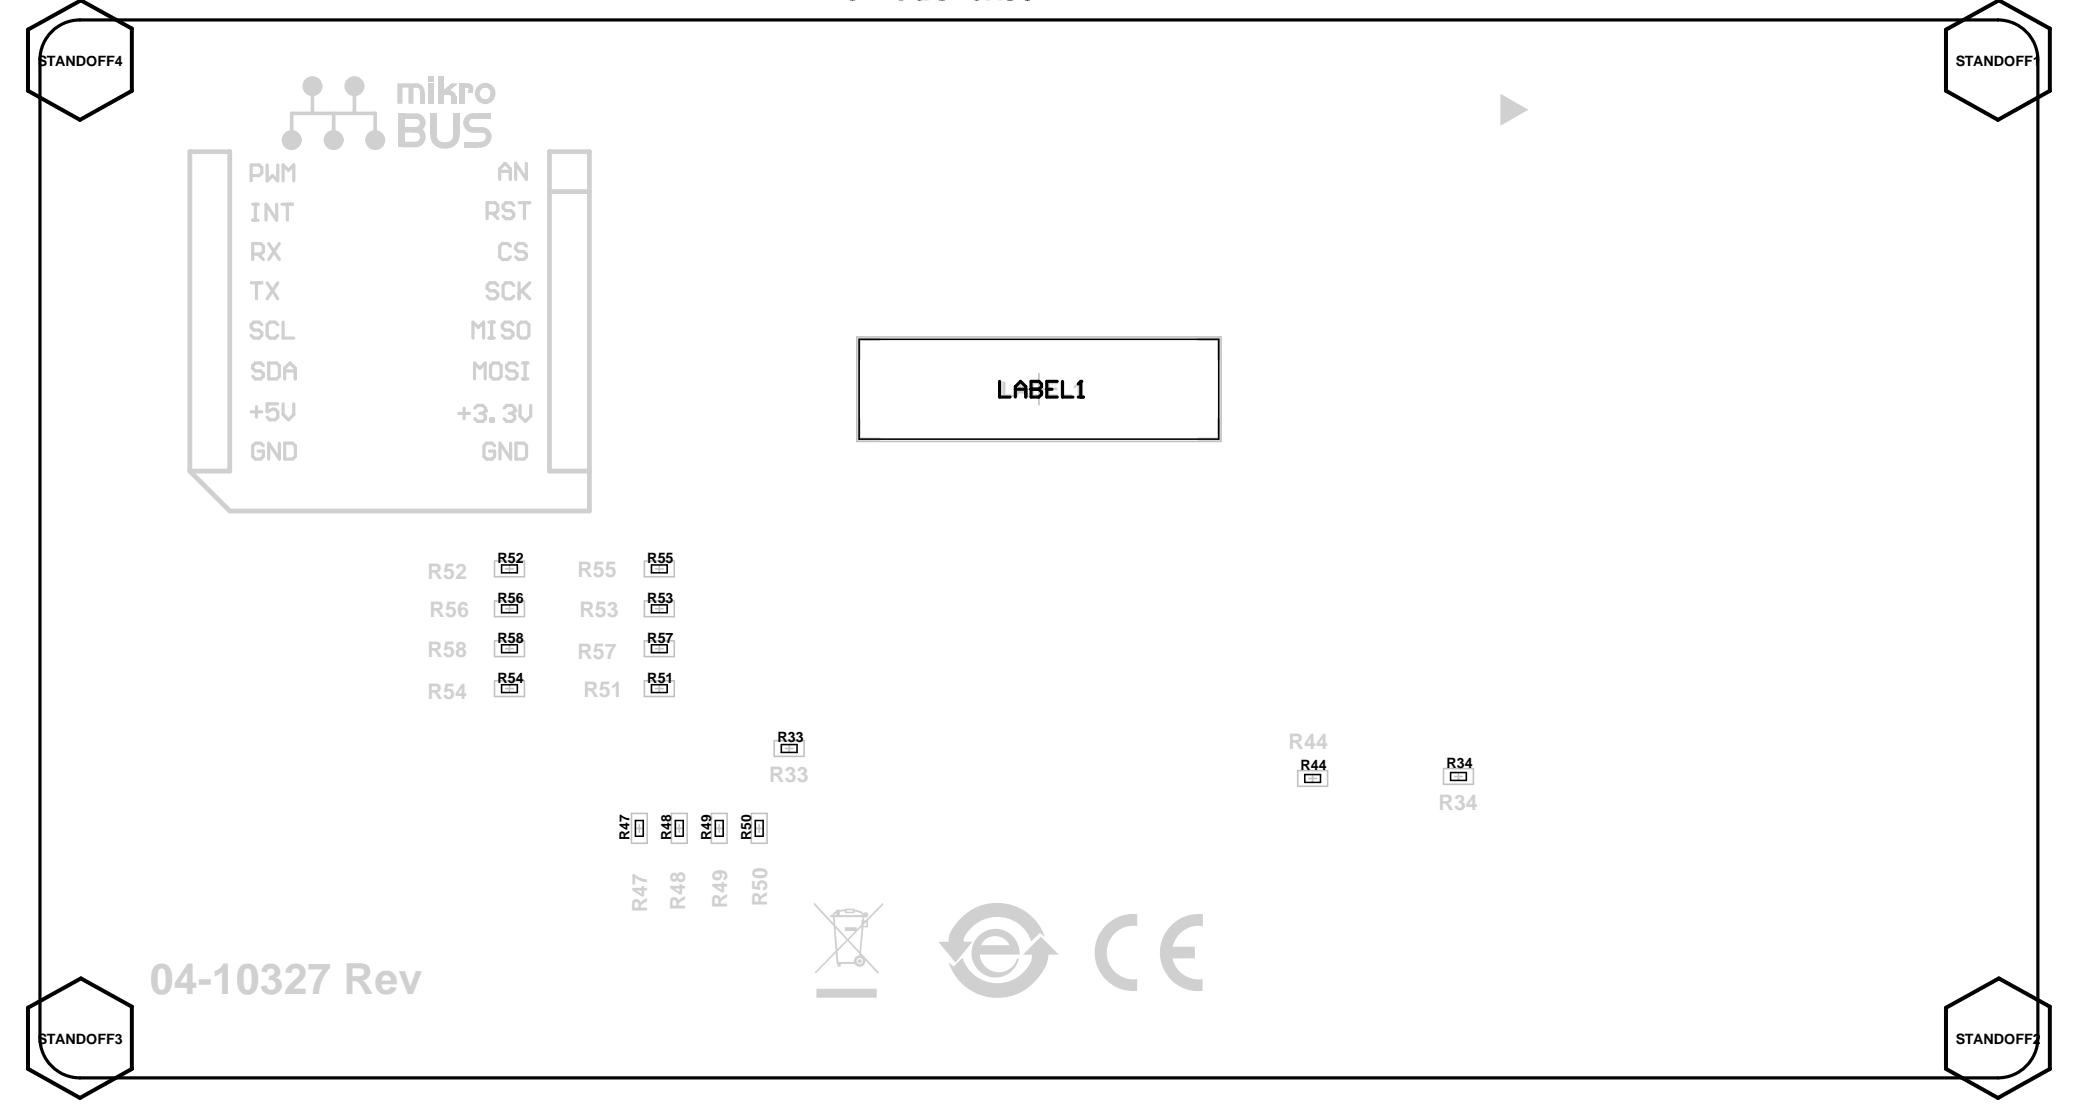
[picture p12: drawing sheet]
<svg xmlns="http://www.w3.org/2000/svg" width="220mm" height="119mm" viewBox="0 0 220 119" stroke-linecap="round" stroke-linejoin="round" font-family="sans-serif">
<defs><g id="words">
<text font-size="11.3" fill="#d0d0d0" x="115.9" y="104.9">c</text>
<text font-size="10.6" fill="#d0d0d0" x="86.1" y="103">t</text>
<text font-size="6.7" fill="#d0d0d0" x="98.6" y="106.2">R</text>
<text font-size="4.5" fill="#d0d0d0" x="15.9" y="105.2">04-10327 Rev</text>
<g font-size="2.3" fill="#d0d0d0">
<text x="105.9" y="42">LABEL1</text>
<text x="45.2" y="61.3">R52</text>
<text x="45.5" y="65.3">R56</text>
<text x="61.1" y="61.1">R55</text>
<text x="61.3" y="65.3">R53</text>
<text x="45.2" y="69.5">R58</text>
<text x="61.1" y="69.7">R57</text>
<text x="45.2" y="73.9">R54</text>
<text x="61.7" y="73.7">R51</text>
<text x="81.4" y="82.8">R33</text>
<text x="136.4" y="79.2">R44</text>
<text x="152.2" y="85.7">R34</text>
</g>
<g font-size="2.2" fill="#d0d0d0">
<text x="81.2" y="95.9" transform="rotate(-90 81.2 95.9)">R50</text>
<text x="68.5" y="96.5" transform="rotate(-90 68.5 96.5)">R47</text>
<text x="72.5" y="96.3" transform="rotate(-90 72.5 96.3)">R48</text>
<text x="77" y="96.1" transform="rotate(-90 77 96.1)">R49</text>
</g>
<g font-size="1.5">
<text x="4" y="7">STANDOFF4</text>
<text x="207" y="7">STANDOFF1</text>
<text x="52.7" y="59.6">R52</text>
<text x="68.5" y="59.6">R55</text>
<text x="52.7" y="63.8">R56</text>
<text x="68.5" y="63.8">R53</text>
<text x="52.7" y="68">R58</text>
<text x="68.5" y="68">R57</text>
<text x="52.7" y="72.2">R54</text>
<text x="68.5" y="72.2">R51</text>
<text x="82.3" y="78.5">R33</text>
<text x="137.7" y="81.5">R44</text>
<text x="153.1" y="81.3">R34</text>
<text x="66.6" y="88.9" transform="rotate(-90 66.6 88.9)">R47</text>
<text x="71" y="88.9" transform="rotate(-90 71 88.9)">R48</text>
<text x="75.3" y="88.9" transform="rotate(-90 75.3 88.9)">R49</text>
<text x="79.5" y="88.9" transform="rotate(-90 79.5 88.9)">R50</text>
<text x="4" y="110.5">STANDOFF3</text>
<text x="207" y="110.5">STANDOFF2</text>
</g>
</g></defs>
<g fill="none" stroke="#c0c0c0" stroke-width=".17">
<path d="M90.7 35.7h38.5v11h-38.5zM110 39.5v3.4M52.3 59.4h3.2v1.6h-3.2zM53.9 59.8v.8M68.2 59.4h3.2v1.6h-3.2zM69.8 59.8v.8M108.3 41.2h3.3M52.3 63.6h3.2v1.7h-3.2zM52.3 67.8h3.2v1.7h-3.2zM52.3 72h3.2v1.7h-3.2zM53.5 72.9h.8M53.5 68.7h.8"/>
<path d="M53.5 64.4h.8M53.5 60.2h.8M53.9 64v.8M53.9 68.2v.9M53.9 72.5v.8M68.2 63.6h3.2v1.7h-3.2zM68.2 67.8h3.2v1.7h-3.2zM68.2 72h3.2v1.7h-3.2zM69.4 72.9h.8M69.4 68.7h.8M69.4 64.4h.8M69.4 60.2h.8"/>
<path d="M69.8 64v.8M69.8 68.2v.9M69.8 72.5v.8M81.9 78.4h3.2v1.6h-3.2zM83.1 79.2h.8M83.5 78.8v.8M66.8 86.1h1.7v3.1h-1.7zM67.2 87.7h.9M67.7 87.3v.8M71.1 86.1h1.6v3.1h-1.6zM71.5 87.7h.8M71.9 87.3v.8"/>
<path d="M75.3 86.1h1.7v3.1h-1.7zM75.7 87.7h.8M76.1 87.3v.8M79.5 86.1h1.7v3.1h-1.7zM79.9 87.7h.9M80.3 87.3v.8M137.3 81.6h3.2v1.6h-3.2zM138.5 82.4h.8M138.9 82v.8M152.8 81.3h3.1v1.7h-3.1zM153.9 82.2h.9M154.4 81.8v.8"/>
</g>
<g fill="#d0d0d0">
<path d="M50.5 12h1.5v.6h-1.5z"/>
<path d="M46.9 9.6h.6v.4h-.6z"/>
<path d="M47.8 10.2h.5v.8h-.5z"/>
<path d="M44.4 9.7h.5v1.3h-.5z"/>
<path d="M45.4 8.1h.5v.5h-.5z"/>
<path d="M48 12h.6v2.3h-.6z"/>
<path d="M48.7 8.8h.5v2.2h-.5z"/>
<path d="M46.9 9.6l.9-.8 .6 .1-1 .8h-.5z"/>
<path d="M45.5 12h.7v2.3h-.7z"/>
<path d="M45.4 8.8h.5v2.2h-.5z"/>
<path d="M42.1 12h.7v3.6h-.7z"/>
<path d="M49.2 15h1.4v.6h-1.4z"/>
<path d="M49.6 9.6h.5v.3h-.5z"/>
<path d="M158.8 9.9l3 1.7-3 1.7z"/>
<path d="M46.4 8.1h.5v2.9h-.5z"/>
<path d="M42.1 8.8h2v.5h-.3v1.7h-.6v-1.7h-.6v1.7h-.5z"/>
</g>
<path d="M93 35.9h-2.1v2.1M126.9 35.9h2.1v2.1M90.9 44.4v2.1h2.1M129 44.4v2.1h-2.1" fill="none" stroke="#d0d0d0" stroke-width=".33"/>
<path d="M42.5 12.3h1.6M42.7 13.7h1.3M42.7 15.3h1.3M45.9 14v.4M48.3 14.3v.1M50.1 12.3h.7M50.1 13.8h.9M50.5 15.3h.3" fill="none" stroke="#d0d0d0" stroke-width=".59"/>
<path d="M43.7 9.2h.3M47.9 14.8l-.1 .1M50.8 10.2v.1M51.1 8.9v.3M51.1 9.2l-.3 .4M51.2 8.9v.3M51.5 9.2h-.4M51.5 10.6v.3M51.6 10.9h-.2M51.6 9.2l.3 .4M52 9.9a.64 .64 0 0 1-.4 .7 .64 .64 0 0 1-.7-.2" fill="none" stroke="#d0d0d0" stroke-width=".13"/>
<path d="M20.1 16.1h4.2v33.8h-4.2zM48.9 9.1h.6M49.8 9.4v.2M52.2 9.8v.1M58.1 20.3h4.3M20.1 49.9l4.2 4.2h38.1v-38h-4.3v33.8h4.3" fill="none" stroke="#d0d0d0" stroke-width=".51"/>
<path d="M46.9 15.4h.4" fill="none" stroke="#d0d0d0" stroke-width=".68"/>
<path d="M30.9 13.9v-1.9h8.8v1.9M33.1 10.1v1.9M35.3 12v1.9M37.5 10.1v1.9" fill="none" stroke="#d0d0d0" stroke-width=".38"/>
<path d="M44.7 9.6v.1" fill="none" stroke="#d0d0d0" stroke-width=".46"/>
<g fill="none" stroke="#d0d0d0" stroke-width=".34">
<path d="M52.9 19v-1.1l.6-.6 .5 .6v1.1M52.9 18.1h1.1M55.7 17.3v1.7l-1.1-1.7v1.7M50.1 35.8v-1.7l.5 .6 .6-.6v1.7M51.7 34.1h.6M51.7 35.8h.6M51.9 38.7l.3-.3h.6l.2 .3v1.1l-.2 .3h-.6l-.3-.3zM52 34.1v1.7M54.3 34.4l-.3-.3h-.6l-.2 .3v.3l.2 .2h.6l.3 .3v.3l-.3 .3h-.6l-.2-.3M54.7 38.7l-.2-.3h-.6l-.3 .3v.3l.3 .3h.6l.2 .2v.3l-.2 .3h-.6l-.3-.3M55.1 34.1h.6l.3 .3v1.1l-.3 .3h-.6l-.3-.3v-1.1zM55.3 38.4h.6"/>
<path d="M55.6 38.4v1.7M48.6 43.8h1.1M49.1 43.2v1.1M50.2 40.1v-1.7l.6 .6 .6-.6v1.7M50.2 43.2l.3-.3h.6l.3 .3v.3M52.3 47.2l-.2-.3h-.6l-.3 .3v1.1l.3 .3h.6l.2-.3v-.6h-.5M54 46.9v1.7l-1.1-1.7v1.7M54.6 46.9h.8l.3 .3v1.1l-.3 .3h-.8zM55.3 40.1h.6"/>
</g>
<circle cx="51.4" cy="43.5" r=".17" fill="#d0d0d0"/>
<path d="M50.8 43.8h.3M51.1 43.8l.3 .2v.3l-.3 .3h-.6l-.3-.3M51.4 43.5l-.3 .3M51.9 44.3h.3v.3h-.3zM53.3 43.2l.3-.3h.6l.3 .3v.3" fill="none" stroke="#d0d0d0" stroke-width=".34"/>
<circle cx="54.5" cy="43.5" r=".17" fill="#d0d0d0"/>
<g fill="none" stroke="#d0d0d0" stroke-width=".34">
<path d="M26.6 18.6h.8l.3-.3v-.6l-.3-.2h-.8v1.6M28.3 17.5v1.6l.5-.5 .6 .5v-1.6M30 19.1v-1.6l.5 .5 .6-.5v1.6M26.6 29.9h1.1M26.7 26.9h.9l.3-.3v-.5l-.3-.3h-.9v1.7M26.7 21.6h.6M26.7 23.3h.6M27 21.6v1.7M27.1 29.9v1.7M27.3 26.9l.6 .6M27.7 34.4l-.3-.3h-.5l-.3 .3v.3l.3 .2h.5l.3 .3v.3l-.3 .3h-.5l-.3-.3M27.9 38.7l-.3-.3h-.6l-.3 .3v.3l.3 .3h.6l.3 .2v.3l-.3 .3h-.6l-.3-.3"/>
<path d="M28.3 29.9l1.1 1.7M28.4 25.8l1.2 1.7M28.4 38.4h.9l.3 .3v1.1l-.3 .3h-.9zM29.3 21.6v1.7l-1.1-1.7v1.7M29.4 29.9l-1.1 1.7M29.4 34.4l-.3-.3h-.5l-.3 .3v1.1l.3 .3h.5l.3-.3M29.6 25.8l-1.2 1.7M29.8 21.6h1.2M30 34.1v1.7h1.1M30.1 39.3h1.2M30.4 21.6v1.7M51.6 22.6h.8l.3-.3v-.6l-.3-.3h-.8v1.7"/>
<path d="M52.1 22.6l.6 .5M52.7 30.2l-.3-.3h-.6l-.2 .3v.3l.2 .3h.6l.3 .3v.2l-.3 .3h-.6l-.2-.3M54 26.1l-.3-.3h-.5l-.3 .3v1.1l.3 .3h.5l.3-.3M54.4 21.7l-.3-.3h-.6l-.3 .3v.3l.3 .3h.6l.3 .3v.3l-.3 .2h-.6l-.3-.2M54.4 30.2l-.3-.3h-.6l-.3 .3v1.1l.3 .3h.6l.3-.3M54.9 21.4h1.2M54.9 29.9v1.7M55.2 30.8l.9 .8M55.5 21.4v1.7M55.7 26.1l-.3-.3h-.5l-.3 .3v.2l.3 .3h.5l.3 .3v.3l-.3 .3h-.5l-.3-.3M56.1 29.9l-1.2 1.2M26.6 43.6h1.1"/>
<path d="M27.1 43v1.1M27.9 47.2l-.3-.3h-.6l-.3 .3v1.1l.3 .3h.6l.3-.3v-.6h-.6M29.4 42.7h-1.1v.9l.5-.3h.3l.3 .3v.5l-.3 .3h-.5l-.3-.3M29.6 46.9v1.7l-1.2-1.7v1.7M30 42.7v1.2l.5 .5 .6-.5v-1.2M30.1 46.9h.9l.3 .3v1.1l-.3 .3h-.9zM30.1 40.1v-1.1l.6-.6 .6 .6v1.1M53.9 43.8h.3M54.2 43.8l.3 .2v.3l-.3 .3h-.6l-.3-.3M54.5 43.5l-.3 .3M55 42.9v1.1l.6 .6 .6-.6v-1.1"/>
</g>
<g fill="#d0d0d0">
<path d="M106.7 -.1h.9l-.9 .1z"/>
<path d="M105.7 -.1h.9l-1 .1z"/>
<path d="M100.6 -.1l2.6 .1z"/>
<path d="M97 -.1h2.1l-.5 .1a1.52 1.52 0 0 1-1.3-.1z"/>
<path d="M95.4 -.1l.3 .1z"/>
<path d="M93.2 0l1.6-.1z"/>
<path d="M110.5 -.1h1.2zM110.4 -.1h1.3zM110 -.1l2.1 .1z"/>
<path d="M108.2 -.1h1.1zM107.8 -.1l.5 .1 .5 .1 .4-.1 .5-.1z"/>
<path d="M104 -.1h1.1zM103.6 -.1l.5 .1a.91 .91 0 0 0 .9 0l.5-.1z"/>
<path d="M96.2 -.1h.3zM96.2 -.1l.3 .1z"/>
</g>
<path d="M42.6 13.7h.1M44.1 13.7a.68 .68 0 0 1 .6 .7M44.1 12.3a.72 .72 0 0 1 .6 .8 .72 .72 0 0 1-.7 .6M44.7 14.5a.76 .76 0 0 1-.7 .8M48.3 14.3h.1M50.1 12.3a.74 .74 0 0 0-.8 .7 .74 .74 0 0 0 .8 .8M51 13.8a.79 .79 0 0 1 .7 .8 .79 .79 0 0 1-.9 .7" fill="none" stroke="#d0d0d0" stroke-width=".59"/>
<path d="M47.4 9.8a.63 .63 0 0 1 .7 .6M49.5 9.1h.2l.1 .3M52.2 9.9a.83 .83 0 0 1-.9 .9M52.2 9.8a.85 .85 0 0 0-1-.7 .85 .85 0 0 0-.7 .9 .85 .85 0 0 0 .9 .8" fill="none" stroke="#d0d0d0" stroke-width=".51"/>
<path d="M45.9 14.4a1.01 1.01 0 0 0 1 1M48.3 14.4a1.01 1.01 0 0 1-1 1" fill="none" stroke="#d0d0d0" stroke-width=".68"/>
<g fill="none" stroke="#d0d0d0" stroke-width=".42">
<circle cx="30.9" cy="14.8" r=".21"/>
<circle cx="33.1" cy="9.1" r=".21"/>
<circle cx="35.3" cy="14.8" r=".21"/>
<circle cx="37.5" cy="9.1" r=".21"/>
<circle cx="39.7" cy="14.8" r=".21"/>
</g>
<g fill="none" stroke="#d0d0d0" stroke-width=".84">
<circle cx="30.9" cy="14.8" r=".63"/>
<circle cx="33.1" cy="9.1" r=".63"/>
<circle cx="35.3" cy="14.8" r=".63"/>
<circle cx="37.5" cy="9.1" r=".63"/>
<circle cx="39.7" cy="14.8" r=".63"/>
</g>
<path d="M44.1 9a.58 .58 0 0 1 .6 .6" fill="none" stroke="#d0d0d0" stroke-width=".46"/>
<g fill="none" stroke="#000" stroke-width=".17">
<path d="M90.9 35.9h38.1v10.6h-38.1zM53.1 59.8h1.7v.8h-1.7zM68.9 59.8h1.7v.8h-1.7zM53.1 64h1.7v.8h-1.7zM53.1 68.2h1.7v.9h-1.7zM53.1 72.5h1.7v.8h-1.7zM68.9 64h1.7v.8h-1.7zM68.9 68.2h1.7v.9h-1.7zM68.9 72.5h1.7v.8h-1.7zM82.7 78.8h1.7v.8h-1.7zM67.2 86.8h.9v1.7h-.9zM71.5 86.8h.8v1.7h-.8z"/>
<path d="M75.7 86.8h.8v1.7h-.8zM79.9 86.8h.9v1.7h-.9zM138.1 82h1.7v.8h-1.7zM153.5 81.8h1.7v.8h-1.7z"/>
</g>
<path d="M3 3.1l5.6-3.1 5.4 3v6.6l-5.5 3.1-5.5-3.1zM205.9 3.1l5.7-3.1 5.3 3v6.6l-5.4 3.1-5.6-3.1zM3 106.7l5.6-3.1 5.4 2.9v6.6l-5.5 3.1-5.5-3.1zM205.9 106.7l5.7-3.1 5.3 2.9v6.6l-5.4 3.1-5.6-3.1z" fill="none" stroke="#000" stroke-width=".42"/>
<path d="M105.8 40.4v1.6h1.1M107.5 42v-1.1l.5-.5 .6 .5v1.1M107.5 41.2h1.1M109.1 40.4h.9l.2 .2v.3l-.2 .3 .2 .3v.2l-.2 .3h-.9zM109.1 41.2h.9M110.8 41.2h.5M111.9 40.4h-1.1v1.6h1.1M112.4 40.4v1.6h1.2M114.1 42h.6M114.1 40.6l.3-.2v1.6" fill="none" stroke="#000" stroke-width=".33"/>
<g fill="#000">
<path d="M91.6 -.1l1.6 .1zM94.5 -.1l.4 .1zM95.2 -.1h.9l-.4 .1h-.1h-.4zM96.4 -.1h1.6l-.3 .1a.68 .68 0 0 1-.8-.1zM104.3 -.1l1 .1z"/>
<path d="M89.7 -.1h1.1zM89.4 -.1h1.4h-1.4l.8 .2 1-.2z"/>
<path d="M93.7 -.1h.3zM93.7 -.1l.3 .1z"/>
<path d="M98.8 -.1h1.8zM98.4 -.1l.8 .1a1.09 1.09 0 0 0 .9 0l.9-.1z"/>
<path d="M102.5 -.1h.4a.81 .81 0 0 0 .9 0h.4zM102.8 -.1h1.1z"/>
<path d="M106.2 -.1h1zM105.8 -.1v.1h.6a.89 .89 0 0 0 .9-.1h.2z"/>
<path d="M108.2 -.1h1.1zM107.8 -.1l.5 .1 .5 .1 .4-.1 .5-.1z"/>
<path d="M110.5 -.1h1.2zM110.4 -.1h1.3zM110 -.1l2.1 .1z"/>
<circle cx="109.1" cy="41.2" r=".17"/>
<circle cx="114.4" cy="40.4" r=".17"/>
</g>
<path d="M5.2 3.6a4.2 4.2 0 0 1 3.3-1.5h202.9a4.2 4.2 0 0 1 4.3 4.2v103.6a4.2 4.2 0 0 1-4.3 4.2h-202.9a4.2 4.2 0 0 1-4.3-4.2v-103.6a4.2 4.2 0 0 1 1-2.7z" fill="none" stroke="#000" stroke-width=".34"/>
<use href="#words"/>
</svg>
